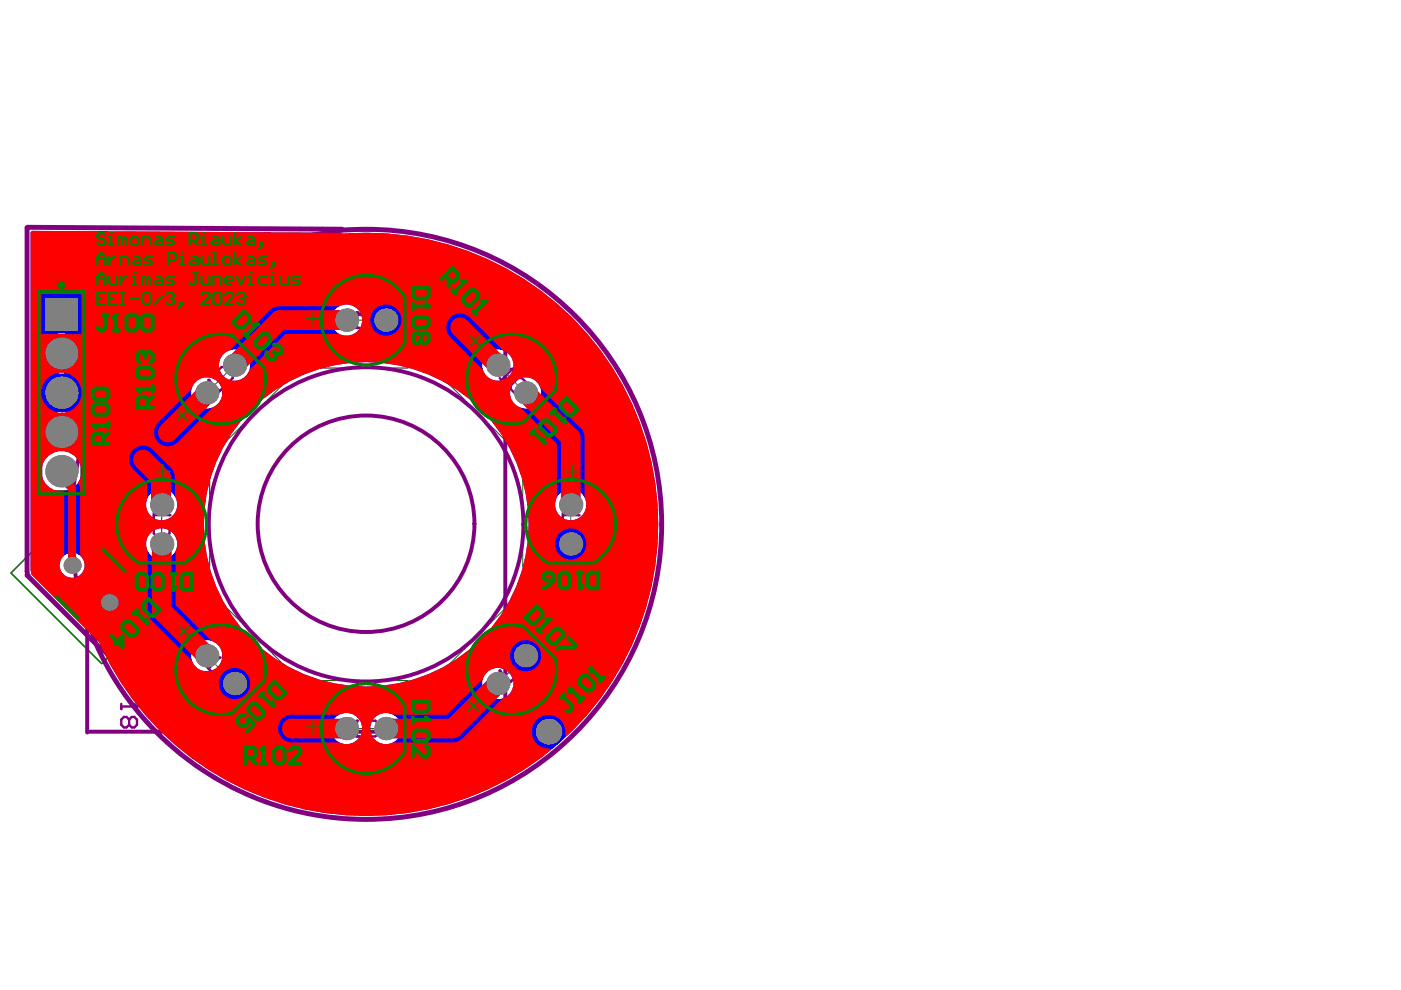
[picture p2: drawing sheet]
<svg xmlns="http://www.w3.org/2000/svg" width="297mm" height="210mm" viewBox="0 0 297 210" stroke-linecap="round" stroke-linejoin="round" font-family="sans-serif">
<path d="M32.6 105.3h3.3v1.7l-.5 .6h-2.2l-.6-.6zM32.6 108.7v1.1M32.6 109.2h3.3" fill="none" stroke="#800080" stroke-width=".49"/>
<circle cx="35.9" cy="109.2" r=".25" fill="#800080"/>
<path d="M32.6 115.3l.6-.5h2.2l.5 .5v1.1l-.5 .6h-2.2l-.6-.6zM33.2 111.4h2.2l.5 .6v1.1l-.5 .6h-2.2l-.6-.6v-1.1zM35.4 108.7l.5 .5M41.5 139l2.3-2.3 1.2 1.2v.7l-1.6 1.6h-.7zM46.6 139.4l-2.4 2.4M43.8 141.4l.8 .8" fill="none" stroke="#800080" stroke-width=".49"/>
<circle cx="46.6" cy="139.4" r=".25" fill="#800080"/>
<path d="M119.3 105.3h3.4v1.7l-.6 .6h-2.2l-.6-.6zM119.3 108.7v1.1M119.3 109.2h3.4M45.8 139.4h.8M46.2 143l1.6-1.6h.8l.7 .8v.8l-1.5 1.5h-.8l-.8-.8zM52.1 144.9l-1.6-1.5-1.2 1.1 1.2 .4 .4 .4v.8l-.8 .8h-.8l-.7-.8v-.8" fill="none" stroke="#800080" stroke-width=".49"/>
<circle cx="122.7" cy="109.2" r=".25" fill="#800080"/>
<path d="M103.6 77.8l2.3-2.3 1.2 1.1v.8l-1.6 1.6h-.7zM108.7 78.2l-2.4 2.4M105.9 80.2l.8 .7M119.3 115.3l.6-.5h1.1v1.6l-.6 .6h-.5l-.6-.6zM119.9 111.4h2.2l.6 .6v1.1l-.6 .6h-2.2l-.6-.6v-1.1zM121 114.8l1.1 1.1 .6 1.1M122.1 108.7l.6 .5" fill="none" stroke="#800080" stroke-width=".49"/>
<circle cx="108.7" cy="78.2" r=".25" fill="#800080"/>
<path d="M107.9 78.2h.8M108.3 81.7l1.6-1.5h.8l.7 .7v.8l-1.5 1.6h-.8l-.8-.8zM110.3 84.5l.7 .8M113 82.5l-2.3 2.4" fill="none" stroke="#800080" stroke-width=".49"/>
<circle cx="113" cy="82.5" r=".25" fill="#800080"/>
<path d="M112.2 82.5h.8M103.2 144.9l1.2-1.2h.8l1.5 1.6v.8l-1.2 1.2zM105.9 142.2l2.4 2.3M108.7 144.1l-.8 .8" fill="none" stroke="#800080" stroke-width=".49"/>
<circle cx="105.9" cy="142.2" r=".25" fill="#800080"/>
<path d="M109.9 138.3l1.5-1.6 .4 .4v3.1l.4 .4M71.8 152.8h1.7l.5 .6v2.2l-.5 .5h-1.7zM75.1 156.1h1.1M75.7 152.8v3.3M105.9 142.2v.8M107.9 140.2l.8-.8h.8l1.5 1.6v.8l-.7 .8h-.8l-1.6-1.6z" fill="none" stroke="#800080" stroke-width=".49"/>
<circle cx="75.7" cy="152.8" r=".25" fill="#800080"/>
<path d="M71.8 66.2h1.7l.5 .6v2.2l-.5 .5h-1.7zM75.1 69.5h1.1M75.7 66.2v3.3M75.7 152.8l-.6 .6M77.9 153.4l.6-.6h1.1l.5 .6v2.2l-.5 .5h-1.1l-.6-.5zM81.3 153.4l.5-.6h1.1l.6 .6v.5l-2.2 2.2h2.2" fill="none" stroke="#800080" stroke-width=".49"/>
<circle cx="75.7" cy="66.2" r=".25" fill="#800080"/>
<path d="M75.7 66.2l-.6 .6M77.9 66.8l.6-.6h1.1l.5 .6v2.2l-.5 .5h-1.1l-.6-.5zM81.8 67.9l-.5-.6v-.5l.5-.6h1.1l.6 .6v.5l-.6 .6M81.8 67.9l-.5 .5v.6l.5 .5h1.1l.6-.5v-.6l-.6-.5M81.8 67.9h1.1M41.5 83.3l1.2-1.2h.7l1.6 1.6v.8l-1.2 1.2zM44.2 80.6l2.4 2.3M47 82.5l-.8 .8" fill="none" stroke="#800080" stroke-width=".49"/>
<circle cx="44.2" cy="80.6" r=".25" fill="#800080"/>
<path d="M46.2 78.6l.8-.8h.8l1.5 1.6v.8l-.7 .7h-.8l-1.6-1.5zM50.5 75.8l-.4-.3h-.8l-.7 .7v.8M44.2 80.6v.7" fill="none" stroke="#800080" stroke-width=".49"/>
<circle cx="50.5" cy="75.8" r=".25" fill="#800080"/>
<path d="M50.5 75.8v.8M50.5 76.6l-.4 .4M50.5 76.6h.8l.4 .4v.8l-.8 .8h-.8" fill="none" stroke="#800080" stroke-width=".49"/>
<g fill="none" stroke="#008000" stroke-width=".21">
<path d="M67.5 57.7h19v20.3h-19zM45.6 79.2l2.3 2.3M47.9 79.2l-2.3 2.3M76 67.9h3.3M77.6 66.2v3.3M92.2 66.5l2.4-2.4 5.3 5.3-2.4 2.3zM107.3 79.2l2.4 2.3M109.7 79.2l-2.4 2.3M24.5 95.7h7.5v3.4h-7.5zM29.7 90h7.5v3.4h-7.5zM32.4 80.4l13.5-13.5 14.3 14.4-13.4 13.4zM94.1 80.4l14.4-14.4 13.5 13.4-14.4 14.4z"/>
<path d="M24.1 101h20.4v19h-20.4zM32.6 111.2h3.3M34.3 109.5v3.3M110.8 101h20.4v19h-20.4zM119.4 111.2h3.2M121 109.5v3.3M32.4 142l14.4-14.4 13.4 13.5-14.3 14.3zM45.6 140.8l2.3 2.3M47.9 140.8l-2.3 2.3M56 152.8h7.5v3.3h-7.5zM67.5 144.3h19v20.3h-19zM76 154.5h3.3"/>
<path d="M77.6 152.8v3.3M94.1 142l13.5-13.5 14.4 14.4-13.5 13.5zM107.3 140.8l2.4 2.3M109.7 140.8l-2.4 2.3"/>
</g>
<path d="M8.3 61.9h9.4v42.7h-9.4z" fill="none" stroke="#008000" stroke-width=".66"/>
<path d="M2.3 121.5l14.6-14.6 19.3 19.2-14.6 14.6z" fill="none" stroke="#008000" stroke-width=".33"/>
<path d="M98.5 69.2l-1.3 1.2M30.8 96.6v1.8M36.1 90.9v1.8M21.9 116.5l4.6 4.6M11.9 126.5l4.7 4.6M62.4 153.6v1.8" fill="none" stroke="#800080" stroke-width=".33"/>
<path d="M8.3 61.9h9.4v42.7h-9.4z" fill="none" stroke="#800080" stroke-width=".66"/>
<g fill="#800080">
<path d="M13.1 83.4l.5-.1v.2a.34 .34 0 0 0-.3 .4 .34 .34 0 0 0 .4 .3h1.5v.2h-1.5a.63 .63 0 0 1-.6-.3 .63 .63 0 0 1 0-.7z"/>
<path d="M13 85.5h1.7l-.4-.5h.4l.5 .9h-2.2z"/>
<path d="M13.3 86.9a.55 .55 0 0 0 .1 .6 .55 .55 0 0 0 .6 .1h.3a.46 .46 0 0 0 .6-.4 .46 .46 0 0 0-.6-.4h-.7zM13.1 86.8a1.94 1.94 0 0 1 1.9 0 .74 .74 0 0 1 0 .9 .74 .74 0 0 1-.9 .2 .76 .76 0 0 1-.9-.2 .76 .76 0 0 1-.1-.9z"/>
<path d="M13.3 88.6a.61 .61 0 0 0 .2 .6 .61 .61 0 0 0 .7 .1h.3a.43 .43 0 0 0 .4-.5 .43 .43 0 0 0-.6-.4h-.7zM13.1 88.4a2.13 2.13 0 0 1 2 0 .91 .91 0 0 1-.3 1 .91 .91 0 0 1-1 .1 .69 .69 0 0 1-.7-.3 .69 .69 0 0 1 0-.8z"/>
</g>
<path d="M21.9 116.5a7 7 0 0 0-10 0 7 7 0 0 0 0 10M26.5 121.1a7 7 0 0 1 0 10 7 7 0 0 1-9.9 0" fill="none" stroke="#800080" stroke-width=".33"/>
<path d="M40.3 73.4a9.5 9.5 0 0 1 8.9-2.2l6.8 6.8a9.5 9.5 0 0 1-11.9 11.5 9.5 9.5 0 0 1-3.8-16.1zM70.9 61.2a9.5 9.5 0 0 1 15 1.9v9.6a9.5 9.5 0 0 1-14 2.7 9.5 9.5 0 0 1-1-14.2zM102 73.4a9.5 9.5 0 0 1 11.4-1.2 9.5 9.5 0 0 1 4.3 10.6l-6.8 6.8a9.5 9.5 0 0 1-10.8-4.7 9.5 9.5 0 0 1 1.9-11.5zM27.5 104.5a9.5 9.5 0 0 1 14.3 .8 9.5 9.5 0 0 1-2.7 14.1h-9.6a9.5 9.5 0 0 1-2-14.9zM114.2 104.5a9.5 9.5 0 0 1 14.3 .8 9.5 9.5 0 0 1-2.7 14.1h-9.6a9.5 9.5 0 0 1-2-14.9zM40.3 135a9.5 9.5 0 0 1 11.4-1.2 9.5 9.5 0 0 1 4.3 10.6l-6.8 6.8a9.5 9.5 0 0 1-10.8-4.7 9.5 9.5 0 0 1 1.9-11.5zM102 135a9.5 9.5 0 0 1 8.9-2.2l6.8 6.8a9.5 9.5 0 0 1-11.9 11.5 9.5 9.5 0 0 1-3.8-16.1zM70.9 147.8a9.5 9.5 0 0 1 15 1.9v9.6a9.5 9.5 0 0 1-14 2.7 9.5 9.5 0 0 1-1-14.2z" fill="none" stroke="#008000" stroke-width=".33"/>
<path d="M11.4 83.3h3.3M13 81.6v3.3" fill="none" stroke="#008080" stroke-width=".33"/>
<path d="M8.6 62.2h8.8v42.1h-8.8z" fill="none" stroke="#000" stroke-width=".66"/>
<path d="M72.5 48.7h7.4M5.8 121.9l30.8 30.7" fill="none" stroke="#800080" stroke-width=".83"/>
<circle cx="5.8" cy="121.9" r=".42" fill="#800080"/>
<path d="M72.5 48.7l-66.7-.4v73.6M13 66.6h94.1v88.5h-88.6M18.5 66.6v88.7" fill="none" stroke="#800080" stroke-width=".83"/>
<path d="M93.4 67l1.8-1.7 3.5 3.5-1.7 1.8zM25.7 96.2h5v2.5h-5zM31 90.5h5v2.5h-5zM57.3 153.2h5v2.5h-5z" fill="none" stroke="#800080" stroke-width=".42"/>
<path d="M25.7 149.2v1.1M25.7 149.8h3.3" fill="none" stroke="#800080" stroke-width=".5"/>
<circle cx="29" cy="149.8" r=".25" fill="#800080"/>
<path d="M27.4 152.6l.5-.6h.6l.5 .6v1.1l-.5 .5h-.6l-.5-.5M27.4 152.6l-.6-.6h-.5l-.6 .6v1.1l.6 .5h.5l.6-.5M27.4 152.6v1.1M28.5 149.2l.5 .6M33.9 149.2v1.1M33.9 149.8h3.4" fill="none" stroke="#800080" stroke-width=".5"/>
<circle cx="37.3" cy="149.8" r=".25" fill="#800080"/>
<path d="M33.9 152h.6l2.2 2.2h.6v-2.2M36.7 149.2l.6 .6" fill="none" stroke="#800080" stroke-width=".5"/>
<g fill="none" stroke="#800080" stroke-width=".83">
<circle cx="77.6" cy="111.1" r="23"/>
<circle cx="77.6" cy="111.2" r="33.3"/>
<circle cx="77.7" cy="111.2" r="62.5"/>
</g>
<g fill="none" stroke="#800080" stroke-width=".42">
<path d="M5.5 48.1l.3-.2 66.7 .4 .3 .2a62.9 62.9 0 0 1 61.1 90.9 62.9 62.9 0 0 1-109.4 5.5l-3-5.3-1.4-2.8-14.7-14.8 .2-.4-.2-.4z"/>
<circle cx="77.6" cy="111.1" r="33.3"/>
</g>
<path d="M6.5 49.2l.3-.3 65.4 .4 .6 .2a61.9 61.9 0 0 1 62.9 83.2 61.9 61.9 0 0 1-101.8 22.2 60.9 60.9 0 0 1-12.8-18.6l-14.5-14.5-.1-.8zM70.1 67.9a3.4 3.4 0 0 0 6.7 0 3.4 3.4 0 0 0-6.7 0zM8.7 74.9a4.3 4.3 0 0 0 8.6 0 4.3 4.3 0 0 0-8.6 0zM46.4 77.4a3.4 3.4 0 0 0 6.7 0 3.4 3.4 0 0 0-6.7 0zM102.2 77.4a3.4 3.4 0 0 0 6.7 0 3.4 3.4 0 0 0-6.7 0zM40.5 83.3a3.4 3.4 0 0 0 6.7 0 3.4 3.4 0 0 0-6.7 0zM108.1 83.3a3.4 3.4 0 0 0 6.7 0 3.4 3.4 0 0 0-6.7 0zM9.6 89a4.4 4.4 0 0 0 1.8 6.6v.3a4.3 4.3 0 0 0-2.1 6.2 4.3 4.3 0 0 0 6.5 1 4.3 4.3 0 0 0-.2-6.6l-.9-.5v-.4a4.3 4.3 0 0 0 1.8-6.6 4.3 4.3 0 0 0-6.9 0zM117.7 107a3.3 3.3 0 0 0 6.6 0 3.3 3.3 0 0 0-6.6 0zM31 107a3.3 3.3 0 0 0 6.6 0 3.3 3.3 0 0 0-6.6 0zM31 115.3a3.3 3.3 0 0 0 6.6 0 3.3 3.3 0 0 0-6.6 0zM12.6 119.9a2.66 2.66 0 0 0 5.3 0 2.66 2.66 0 0 0-5.3 0zM20.5 127.7a2.66 2.66 0 0 0 5.3 0 2.66 2.66 0 0 0-5.3 0zM40.5 139a3.4 3.4 0 0 0 6.7 0 3.4 3.4 0 0 0-6.7 0zM43.2 111.2a34.4 34.4 0 0 0 68.9 0 34.4 34.4 0 0 0-68.9 0zM102.2 144.9a3.4 3.4 0 0 0 6.7 0 3.4 3.4 0 0 0-6.7 0zM78.5 154.5a3.3 3.3 0 0 0 6.6 0 3.3 3.3 0 0 0-6.6 0zM70.1 154.5a3.4 3.4 0 0 0 6.7 0 3.4 3.4 0 0 0-6.7 0z" fill="#00f"/>
<path d="M9.6 63.2h6.8v6.8h-6.8z" fill-rule="evenodd" fill="#808080"/>
<g fill="#808080">
<circle cx="13" cy="74.9" r="3.4"/>
<circle cx="13" cy="99.9" r="3.4"/>
<circle cx="13" cy="91.6" r="3.4"/>
<circle cx="13" cy="83.3" r="3.4"/>
<circle cx="15.3" cy="119.9" r="1.81"/>
<circle cx="23.2" cy="127.7" r="1.81"/>
<circle cx="34.3" cy="107" r="2.47"/>
<circle cx="34.3" cy="115.3" r="2.47"/>
<circle cx="43.8" cy="83.3" r="2.47"/>
<circle cx="116.3" cy="155.1" r="2.71"/>
<circle cx="81.8" cy="154.5" r="2.47"/>
<circle cx="73.5" cy="154.5" r="2.47"/>
<circle cx="49.7" cy="144.9" r="2.47"/>
<circle cx="105.5" cy="144.9" r="2.47"/>
<circle cx="43.8" cy="139" r="2.47"/>
<circle cx="111.4" cy="139" r="2.47"/>
<circle cx="121" cy="115.3" r="2.47"/>
<circle cx="121" cy="107" r="2.47"/>
<circle cx="111.4" cy="83.3" r="2.47"/>
<circle cx="105.5" cy="77.4" r="2.47"/>
<circle cx="49.7" cy="77.4" r="2.47"/>
<circle cx="81.8" cy="67.9" r="2.47"/>
<circle cx="73.5" cy="67.9" r="2.47"/>
</g>
<path d="M6.5 49.2l.3-.3 65.4 .4 .6 .2a61.8 61.8 0 0 1 61.4 36.5 61.8 61.8 0 0 1-14 70.1l-.4-.3a3.6 3.6 0 0 0-3.1-4.2 3.6 3.6 0 0 0-4 3.5 3.6 3.6 0 0 0 3.9 3.6l.1 .4a62 62 0 0 1-95.8-23.1l-14.3-14.2-.1-.8zM8.8 62.4v8.5h8.5v-8.5zM78.5 67.9a3.3 3.3 0 0 0 6.6 0 3.3 3.3 0 0 0-6.6 0zM47.1 75.4a3.3 3.3 0 0 0 1.1 4.9 3.3 3.3 0 0 0 4.7-1.9l7.6-7.6h11.5a3.3 3.3 0 0 0 4.8-2.9 3.3 3.3 0 0 0-4.8-3h-12.7l-1.5 .4-9.1 9-1 .5zM95.5 67.3a2.94 2.94 0 0 0 0 4.2l6.9 6.9a3.3 3.3 0 0 0 5.5 1.4 3.3 3.3 0 0 0-1.3-5.5l-7-7a2.95 2.95 0 0 0-4.1 0zM8.7 83.3a4.3 4.3 0 0 0 8.6 0 4.3 4.3 0 0 0-8.6 0zM41.2 81.3l-.6 1.2-7.1 7.1a2.94 2.94 0 0 0 0 4.2 2.94 2.94 0 0 0 4.2 0l7.4-7.4a3.3 3.3 0 0 0 1.4-5.1 3.3 3.3 0 0 0-5.3 0zM108.8 81.3a3.3 3.3 0 0 0 1.6 5.1l7.7 7.7v11.4a3.3 3.3 0 0 0 2.9 4.8 3.3 3.3 0 0 0 2.9-4.8v-12.7a2.82 2.82 0 0 0-1.2-2.4l-8.1-8.1a3.3 3.3 0 0 0-5.8-1zM28.2 95.3a2.94 2.94 0 0 0 0 4.2l3 2.9v3.4a3.3 3.3 0 0 0 3.4 4.5 3.3 3.3 0 0 0 2.5-5v-4.1l-.4-1.4-4.3-4.5a2.95 2.95 0 0 0-4.2 0zM117.7 115.3a3.3 3.3 0 0 0 6.6 0 3.3 3.3 0 0 0-6.6 0zM9.6 97.3a4.3 4.3 0 0 0-.3 4.7 4.3 4.3 0 0 0 4.2 2.2l.1 .1v13.5a2.65 2.65 0 0 0-.2 3.9 2.65 2.65 0 0 0 3.8 0 2.65 2.65 0 0 0-.2-3.9v-14.2l-.1-.7-.4-.5a4.3 4.3 0 0 0-.9-5.9 4.3 4.3 0 0 0-6 .8zM108.1 139a3.4 3.4 0 0 0 6.7 0 3.4 3.4 0 0 0-6.7 0zM31.6 113.3a3.2 3.2 0 0 0-.3 3.5l.1 13.5 .8 1.3 8.5 8.5a3.3 3.3 0 0 0 5.5 1.3 3.3 3.3 0 0 0-1.3-5.5l-7.7-7.6v-11.5a3.3 3.3 0 0 0-1.2-4.3 3.3 3.3 0 0 0-4.4 .8zM43.2 111.2a34.4 34.4 0 0 0 68.9 0 34.4 34.4 0 0 0-68.9 0zM46.4 144.9a3.4 3.4 0 0 0 6.7 0 3.4 3.4 0 0 0-6.7 0zM79.2 152.4a3.3 3.3 0 0 0 0 4.2 3.3 3.3 0 0 0 4.1 .8l13.4-.1 1.4-.8 8.5-8.4a3.3 3.3 0 0 0 1.3-5.5 3.3 3.3 0 0 0-5.5 1.3l-7.6 7.6h-11.5a3.3 3.3 0 0 0-4.1 .9zM59.8 152.4a2.96 2.96 0 0 0-.6 3.2 2.96 2.96 0 0 0 2.7 1.8h10.1a3.3 3.3 0 0 0 4.8-2.9 3.3 3.3 0 0 0-4.8-3h-9.9a2.81 2.81 0 0 0-2.3 .9z" fill="#f00"/>
<path d="M13 99.9v1.4l2.3 2.3v16.3" fill="none" stroke="#f00" stroke-width="1.7"/>
<path d="M73.5 67.9h-14.2l-9.6 9.5M97.5 69.4l8 8M30.3 97.4l3.8 3.8v5.7l.2 .1M43.8 83.3v.2l-8.2 8.2M111.4 83.3l9.5 9.5M121 92.8v14.2M34.3 115.3v14.2l9.5 9.5M61.9 154.4l11.6 .1M105.5 144.9l-9.5 9.6h-14.2" fill="none" stroke="#f00" stroke-width="4.2"/>
<path d="M9.6 63.2h6.8v6.8h-6.8z" fill-rule="evenodd" fill="#808080"/>
<g fill="#808080">
<circle cx="13" cy="74.9" r="3.4"/>
<circle cx="13" cy="99.9" r="3.4"/>
<circle cx="13" cy="91.6" r="3.4"/>
<circle cx="13" cy="83.3" r="3.4"/>
<circle cx="15.3" cy="119.9" r="1.81"/>
<circle cx="23.2" cy="127.7" r="1.81"/>
<circle cx="34.3" cy="107" r="2.47"/>
<circle cx="34.3" cy="115.3" r="2.47"/>
<circle cx="43.8" cy="83.3" r="2.47"/>
<circle cx="116.3" cy="155.1" r="2.71"/>
<circle cx="81.8" cy="154.5" r="2.47"/>
<circle cx="73.5" cy="154.5" r="2.47"/>
<circle cx="49.7" cy="144.9" r="2.47"/>
<circle cx="105.5" cy="144.9" r="2.47"/>
<circle cx="43.8" cy="139" r="2.47"/>
<circle cx="111.4" cy="139" r="2.47"/>
<circle cx="121" cy="115.3" r="2.47"/>
<circle cx="121" cy="107" r="2.47"/>
<circle cx="111.4" cy="83.3" r="2.47"/>
<circle cx="105.5" cy="77.4" r="2.47"/>
<circle cx="49.7" cy="77.4" r="2.47"/>
<circle cx="81.8" cy="67.9" r="2.47"/>
<circle cx="73.5" cy="67.9" r="2.47"/>
</g>
<g fill="#f00">
<path d="M29.3 96.3h2v2.3h-2z" fill-rule="evenodd"/>
<path d="M34.6 90.6h2v2.3h-2z" fill-rule="evenodd"/>
<path d="M30.3 90.6h2v2.3h-2z" fill-rule="evenodd"/>
<path d="M60.9 153.3h2v2.3h-2z" fill-rule="evenodd"/>
<path d="M56.6 153.3h2v2.3h-2z" fill-rule="evenodd"/>
<path d="M25.1 96.3h1.9v2.3h-1.9z" fill-rule="evenodd"/>
<path d="M96 69.5l1.7-1.6 1.4 1.4-1.7 1.6z" fill-rule="evenodd"/>
<path d="M93 66.5l1.6-1.6 1.4 1.4-1.6 1.6z" fill-rule="evenodd"/>
</g>
<path d="M8.2 61.8h9.6v42.9h-9.6zM49.2 71.2l6.8 6.8M85.8 63.1v9.6M117.7 82.8l-6.8 6.8M21.9 116.5l4.6 4.6M29.5 119.4h9.6M116.2 119.4h9.6M11.9 126.5l4.7 4.6M110.9 132.8l6.8 6.8M56 144.4l-6.8 6.8M85.8 149.7v9.6" fill="none" stroke="#008000" stroke-width=".66"/>
<path d="M22.3 49.8l-.4-.4h-.9l-.4 .4v.5l.4 .4h.9l.4 .4v.4l-.4 .4h-.9l-.4-.4M23.1 51.9h.9M23.1 50.3h.5v1.6" fill="none" stroke="#008000" stroke-width=".5"/>
<circle cx="23.6" cy="49.4" r=".25" fill="#008000"/>
<path d="M26.1 50.7l-.5-.4h-.4v1.6M26.1 50.7v1.2M26.1 50.7l.4-.4 .4 .4v1.2M27.7 50.7l.4-.4h.9l.4 .4v.8l-.4 .4h-.9l-.4-.4zM30.2 51.9v-1.6h1.3l.4 .4v1.2M33.1 50.3h.9l.4 .4v1.2h-1.3l-.4-.4 .4-.4h1.3M36.9 50.3h-1.3l-.4 .4 .4 .4h.9l.4 .4-.4 .4h-1.3M40.2 51.1h1.3l.4-.4v-.9l-.4-.4h-1.3v2.5M41.1 51.1l.8 .8M42.7 50.3h.4v1.6M42.7 51.9h.9" fill="none" stroke="#008000" stroke-width=".5"/>
<circle cx="43.1" cy="49.4" r=".25" fill="#008000"/>
<g fill="none" stroke="#008000" stroke-width=".5">
<path d="M20.6 56.1v-1.6l.9-.9 .8 .9v1.6M20.6 54.9h1.7M23.1 54.5v1.6M24.4 54.5h-.4l-.9 .8M25.6 56.1v-1.6h1.3l.4 .4v1.2M28.6 54.5h.8l.4 .4v1.2h-1.2l-.5-.4 .5-.4h1.2M32.3 54.5h-1.2l-.5 .4 .5 .4h.8l.4 .4-.4 .4h-1.3M35.6 55.3h1.3l.4-.4v-.9l-.4-.4h-1.3v2.5M38.1 54.5h.5v1.6M38.1 56.1h.9M45.2 50.3h.9l.4 .4v1.2h-1.3l-.4-.4 .4-.4h1.3M47.3 50.3v1.2l.4 .4h1.3v-1.6"/>
<path d="M49.8 49.4v2.5M51.1 50.3l-1.3 .8 1.3 .8M52.7 50.3h.9l.4 .4v1.2h-1.3l-.4-.4 .4-.4h1.3M55.2 51.5h.4v.4h-.4zM55.6 51.9l-.8 .9"/>
</g>
<circle cx="38.6" cy="53.6" r=".25" fill="#008000"/>
<g fill="none" stroke="#008000" stroke-width=".5">
<path d="M20.6 59.1h1.7M23.1 58.7v1.2l.5 .4h1.2v-1.6M25.6 58.7v1.6M26.9 58.7h-.4l-.9 .8M28.1 58.7h.5v1.6M40.6 54.5h.9l.4 .4v1.2h-1.3l-.4-.4 .4-.4h1.3M42.7 54.5v1.2l.4 .4h1.3v-1.6M45.2 56.1h.9M45.2 53.6h.4v2.5M47.3 54.9l.4-.4h.9l.4 .4v.8l-.4 .4h-.9l-.4-.4zM49.8 53.6v2.5M51.1 54.5l-1.3 .8 1.3 .8"/>
<path d="M52.7 54.5h.9l.4 .4v1.2h-1.3l-.4-.4 .4-.4h1.3M56.5 54.5h-1.3l-.4 .4 .4 .4h.9l.4 .4-.4 .4h-1.3M57.7 55.7h.4v.4h-.4zM58.1 56.1l-.8 .9M20.6 60.3v-1.6l.9-.9 .8 .9v1.6M28.1 60.3h.9"/>
</g>
<circle cx="28.6" cy="57.8" r=".25" fill="#008000"/>
<g fill="none" stroke="#008000" stroke-width=".5">
<path d="M31.1 59.1l-.5-.4h-.4v1.6M31.1 59.1v1.2M31.1 59.1l.4-.4 .4 .4v1.2M33.1 58.7h.9l.4 .4v1.2h-1.3l-.4-.4 .4-.4h1.3M36.9 58.7h-1.3l-.4 .4 .4 .4h.9l.4 .4-.4 .4h-1.3M41.1 57.8h.8M41.5 57.8v2.1l-.4 .4h-.5l-.4-.4M42.7 58.7v1.2l.4 .4h1.3v-1.6M47.7 59.5h1.7v-.4l-.4-.4h-.9l-.4 .4v.8l.4 .4h.9M50.2 58.7l.9 1.6 .8-1.6M52.7 58.7h.4v1.6M45.2 60.3v-1.6h1.3l.4 .4v1.2"/>
<path d="M52.7 60.3h.9"/>
</g>
<circle cx="53.1" cy="57.8" r=".25" fill="#008000"/>
<path d="M56.5 58.7h-1.3l-.4 .4v.8l.4 .4h1.3M57.3 58.7h.4v1.6M57.3 60.3h.8" fill="none" stroke="#008000" stroke-width=".5"/>
<circle cx="57.7" cy="57.8" r=".25" fill="#008000"/>
<g fill="none" stroke="#008000" stroke-width=".5">
<path d="M59.4 58.7v1.2l.4 .4h1.3v-1.6M63.6 58.7h-1.3l-.4 .4 .4 .4h.8l.5 .4-.5 .4h-1.2M20.6 63.3h.9M22.3 62h-1.7v2.5h1.7M23.1 63.3h.9M24.8 62h-1.7v2.5h1.7M25.6 62h.9M25.6 64.5h.9M26.1 62v2.5M27.7 63.3h1.7M30.2 62.4l.4-.4h.9l.4 .4v1.7l-.4 .4h-.9l-.4-.4zM34.4 62.8l-1.7 1.7"/>
<path d="M35.2 62.4l.4-.4h.9l.4 .4v.4"/>
</g>
<circle cx="36.9" cy="62.8" r=".25" fill="#008000"/>
<path d="M36.1 63.3h.4M36.5 63.3l.4 .4v.4l-.4 .4h-.9l-.4-.4M36.9 62.8l-.4 .5M38.1 64.1h.5v.4h-.5zM38.6 64.5l-.9 .8M42.7 62.4l.4-.4h.9l.4 .4v.4l-1.7 1.7h1.7M45.2 62.4l.4-.4h.9l.4 .4v1.7l-.4 .4h-.9l-.4-.4zM47.7 62.4l.4-.4h.9l.4 .4v.4l-1.7 1.7h1.7M50.2 62.4l.4-.4h.9l.4 .4v.4" fill="none" stroke="#008000" stroke-width=".5"/>
<circle cx="51.9" cy="62.8" r=".25" fill="#008000"/>
<path d="M51.1 63.3h.4M51.5 63.3l.4 .4v.4l-.4 .4h-.9l-.4-.4M51.9 62.8l-.4 .5" fill="none" stroke="#008000" stroke-width=".5"/>
<g fill="none" stroke="#008000" stroke-width=".33">
<path d="M65 67.6h2.9M66.4 66.2v2.8M99.8 71.2l2 2.1M101.8 71.2l-2 2.1M33.1 100h2.9M34.6 98.5v2.9M37.6 87.1l2.1 2M39.7 87.1l-2.1 2M119.9 100h2.8M121.3 98.5v2.9M38 132.9l2.1 2M40.1 132.9l-2.1 2"/>
<path d="M65 154.2h2.9M66.4 152.8v2.8M99.4 148.7l2 2M101.4 148.7l-2 2"/>
</g>
<path d="M119.3 147.6l2 1.9v.8l-.4 .4h-.8M119.7 147.2l-.8 .8M120.9 146l2.3 2.4 .4-.4-.8 .7" fill="none" stroke="#008000" stroke-width=".83"/>
<circle cx="120.9" cy="146" r=".42" fill="#008000"/>
<path d="M120.9 146v.8M122.8 144l.8-.7h.8l1.6 1.5v.8l-.8 .8h-.8l-1.6-1.6zM125.2 141.7l2.3 2.3M127.9 143.6l-.7 .8" fill="none" stroke="#008000" stroke-width=".83"/>
<circle cx="125.2" cy="141.7" r=".42" fill="#008000"/>
<path d="M36.2 121.7h1.1M36.8 121.7v3.3M38.4 122.2l.6-.5h1.7v3.3h-1.7l-.6-.5zM125.2 141.7v.8" fill="none" stroke="#008000" stroke-width=".83"/>
<circle cx="36.8" cy="125" r=".42" fill="#008000"/>
<path d="M29 122.2l.5-.5h1.2l.5 .5v2.3l-.5 .5h-1.2l-.5-.5zM32.3 122.2l.6-.5h1.1l.5 .5v2.3l-.5 .5h-1.1l-.6-.5zM37.3 124.5l-.5 .5M55.4 147.3l2.4 2.3M55.8 146.9l-.8 .8M57 145.7l1.2-1.2 2.3 2.4-1.1 1.2h-.8l-1.6-1.6z" fill="none" stroke="#008000" stroke-width=".83"/>
<circle cx="57.8" cy="149.6" r=".42" fill="#008000"/>
<path d="M94.3 58.4l1.2 1.2h.8l.8-.8v-.8l-1.2-1.2-2.4 2.4M95.1 59.2v1.5M98.6 59.6l-2.3 2.3M95.9 61.5l.8 .8M51.9 151.6h-.8l-.8 .8v.8l.8 .7h.8l.4-.4 .4-1.1 1.2 1.1-1.6 1.6M52.7 150l.8-.8h.7l1.6 1.6v.8l-.8 .8h-.8l-1.5-1.6zM57.8 148.8v.8" fill="none" stroke="#008000" stroke-width=".83"/>
<circle cx="98.6" cy="59.6" r=".42" fill="#008000"/>
<path d="M97.9 59.6h.7M98.3 63.1l1.5-1.6h.8l.8 .8v.8l-1.6 1.6h-.8l-.7-.8zM100.2 65.8l.8 .8M103 63.9l-2.4 2.3" fill="none" stroke="#008000" stroke-width=".83"/>
<circle cx="103" cy="63.9" r=".42" fill="#008000"/>
<path d="M102.2 63.9h.8M19.6 90.2h3.4M21.9 94v-1.6l-.6-.6h-1.1l-.6 .6v1.6h3.4M23 91.8l-1.1 1.1M23 89.6v1.1" fill="none" stroke="#008000" stroke-width=".83"/>
<circle cx="19.6" cy="90.2" r=".42" fill="#008000"/>
<path d="M19.6 90.2l.6 .5M20.2 85.7h2.2l.6 .6v1.1l-.6 .5h-2.2l-.6-.5v-1.1zM20.2 82.4h2.2l.6 .5v1.1l-.6 .6h-2.2l-.6-.6v-1.1zM122.4 121.4h1.1M123 121.4v3.3M124.6 122l.6-.6h1.6v3.3h-1.6l-.6-.5z" fill="none" stroke="#008000" stroke-width=".83"/>
<circle cx="123" cy="124.7" r=".42" fill="#008000"/>
<path d="M117.3 87.2l2.3 2.3M117.7 86.8l-.8 .8M118.9 85.6l1.1-1.2 2.4 2.4-1.2 1.2h-.8l-1.5-1.6zM115.2 122l.5-.6h1.1l.6 .6v1.1h-1.7l-.5-.6zM117.4 123.1l-1.1 1.1-1.1 .5M118.5 122l.6-.6h1.1l.5 .6v2.2l-.5 .5h-1.1l-.6-.5zM123.5 124.2l-.5 .5" fill="none" stroke="#008000" stroke-width=".83"/>
<circle cx="119.6" cy="89.5" r=".42" fill="#008000"/>
<path d="M113 91.5l2.3 2.3M113.4 91.1l-.8 .8M114.5 89.9l.8-.8h.8l1.6 1.6v.8l-.8 .8h-.8l-1.6-1.6zM119.6 88.7v.8" fill="none" stroke="#008000" stroke-width=".83"/>
<circle cx="115.3" cy="93.8" r=".42" fill="#008000"/>
<path d="M21.8 66.7h1.1M22.4 66.7v2.8l-.6 .6h-.5l-.6-.6M24 70.1h1.1M24.6 66.7v3.4M115.3 93.1v.7" fill="none" stroke="#008000" stroke-width=".83"/>
<circle cx="24.6" cy="66.7" r=".42" fill="#008000"/>
<path d="M24.6 66.7l-.6 .6M26.8 67.3l.6-.6h1.1l.5 .6v2.2l-.5 .6h-1.1l-.6-.6zM30.2 67.3l.5-.6h1.1l.6 .6v2.2l-.6 .6h-1.1l-.5-.6zM28.7 129.7l2.4 2.4M29.1 129.4l-.8 .7M30.3 128.2l1.2-1.2 2.3 2.4-1.1 1.1h-.8l-1.6-1.5z" fill="none" stroke="#008000" stroke-width=".83"/>
<circle cx="31.1" cy="132.1" r=".42" fill="#008000"/>
<path d="M23.6 134.9l2.4 2.3v-2.3l-1.6 1.5M26 132.5l.8-.8h.7l1.6 1.6v.8l-.8 .8h-.8l-1.5-1.6zM31.1 131.3v.8M55.9 158.5v3.4M52 160.7h1.7l.5-.5v-1.1l-.5-.6h-1.7v3.4M53.1 160.7l1.1 1.2M55.3 161.9h1.1" fill="none" stroke="#008000" stroke-width=".83"/>
<circle cx="55.9" cy="158.5" r=".42" fill="#008000"/>
<path d="M55.9 158.5l-.6 .6M58.1 159.1l.6-.6h1.1l.5 .6v2.2l-.5 .6h-1.1l-.6-.6zM61.4 159.1l.6-.6h1.1l.6 .6v.5l-2.3 2.3h2.3M87.5 148.8h3.4v1.6l-.6 .6h-2.2l-.6-.6zM87.5 152.1v1.1M87.5 152.7h3.4" fill="none" stroke="#008000" stroke-width=".83"/>
<circle cx="90.9" cy="152.7" r=".42" fill="#008000"/>
<path d="M111.5 130.9l2.3-2.3 1.2 1.1v.8l-1.6 1.6h-.8zM113.8 133.3l.8 .8M116.6 131.3l-2.4 2.4M87.5 155.4l.6-.5h2.2l.6 .5v1.1l-.6 .6h-2.2l-.6-.6zM90.3 152.1l.6 .6M90.3 158.2l.6 .6v1.1l-.6 .5h-.5l-2.3-2.2v2.2" fill="none" stroke="#008000" stroke-width=".83"/>
<circle cx="116.6" cy="131.3" r=".42" fill="#008000"/>
<path d="M29.1 82.4h3.3M31.3 86.3v-1.7l-.6-.5h-1.1l-.5 .5v1.7h3.3M32.4 84.1l-1.1 1.1M32.4 81.9v1.1M115.8 131.3h.8M116.2 134.8l1.6-1.5h.7l.8 .8v.7l-1.5 1.6h-.8l-.8-.8zM120.5 135.2l1.6 1.6-.4 .4h-3.2l-.4 .4" fill="none" stroke="#008000" stroke-width=".83"/>
<circle cx="29.1" cy="82.4" r=".42" fill="#008000"/>
<path d="M29.1 78.5l.5-.5h2.2l.6 .5v1.1l-.6 .6h-2.2l-.5-.6zM30.2 74.7h-.6l-.5 .5v1.1l.5 .6M29.1 82.4l.5 .6" fill="none" stroke="#008000" stroke-width=".83"/>
<circle cx="30.2" cy="74.7" r=".42" fill="#008000"/>
<path d="M30.2 74.7l.5 .5M30.7 75.2v.6M30.7 75.2l.6-.5h.5l.6 .5v1.1l-.6 .6M49.4 68.4l2.4-2.4 1.2 1.2v.8l-1.6 1.5h-.8zM51.8 70.7l.8 .8M54.5 68.8l-2.3 2.3" fill="none" stroke="#008000" stroke-width=".83"/>
<circle cx="54.5" cy="68.8" r=".42" fill="#008000"/>
<path d="M53.8 68.8h.7M54.2 72.3l1.5-1.6h.8l.8 .8v.8l-1.6 1.6h-.8l-.7-.8zM58.1 73.1h.8l.8 .8v.7l-.4 .4" fill="none" stroke="#008000" stroke-width=".83"/>
<circle cx="59.3" cy="75" r=".42" fill="#008000"/>
<path d="M56.5 74.6v.8l.8 .8h.8l.4-.4v-.8M58.1 74.6l.4 .4M58.5 75h.8M87.5 61.1h3.4v1.7l-.6 .5h-2.2l-.6-.5zM87.5 64.4v1.1M87.5 65h3.4" fill="none" stroke="#008000" stroke-width=".83"/>
<circle cx="90.9" cy="65" r=".42" fill="#008000"/>
<path d="M87.5 67.7l.6-.5h2.2l.6 .5v1.2l-.6 .5h-2.2l-.6-.5zM89.2 71.1l.6-.6h.5l.6 .6v1.1l-.6 .5h-.5l-.6-.5M89.2 71.1l-.5-.6h-.6l-.6 .6v1.1l.6 .5h.6l.5-.5M89.2 71.1v1.1M90.3 64.4l.6 .6" fill="none" stroke="#008000" stroke-width=".83"/>
<path d="M49.2 71.2a9.5 9.5 0 0 0-11.9 8.4 9.5 9.5 0 0 0 10.3 10.3 9.5 9.5 0 0 0 8.4-11.9M85.9 63.1a9.5 9.5 0 0 0-14.4-2.5 9.5 9.5 0 0 0 0 14.5 9.5 9.5 0 0 0 14.4-2.4M117.7 82.8a9.5 9.5 0 0 0-8.4-11.9 9.5 9.5 0 0 0-10.3 10.3 9.5 9.5 0 0 0 11.9 8.4M29.5 119.4a9.5 9.5 0 0 1-2.5-14.4 9.5 9.5 0 0 1 14.5 0 9.5 9.5 0 0 1-2.4 14.4M116.2 119.4a9.5 9.5 0 0 1-2.5-14.4 9.5 9.5 0 0 1 14.6 0 9.5 9.5 0 0 1-2.5 14.4M110.9 132.8a9.5 9.5 0 0 0-11.9 8.4 9.5 9.5 0 0 0 10.3 10.3 9.5 9.5 0 0 0 8.4-11.9M56 144.4a9.5 9.5 0 0 0-8.4-11.9 9.5 9.5 0 0 0-10.3 10.3 9.5 9.5 0 0 0 11.9 8.4M85.9 149.7a9.5 9.5 0 0 0-14.4-2.5 9.5 9.5 0 0 0 0 14.6 9.5 9.5 0 0 0 14.4-2.5" fill="none" stroke="#008000" stroke-width=".66"/>
<circle cx="13" cy="60.5" r=".41" fill="none" stroke="#008000" stroke-width=".82"/>
</svg>
